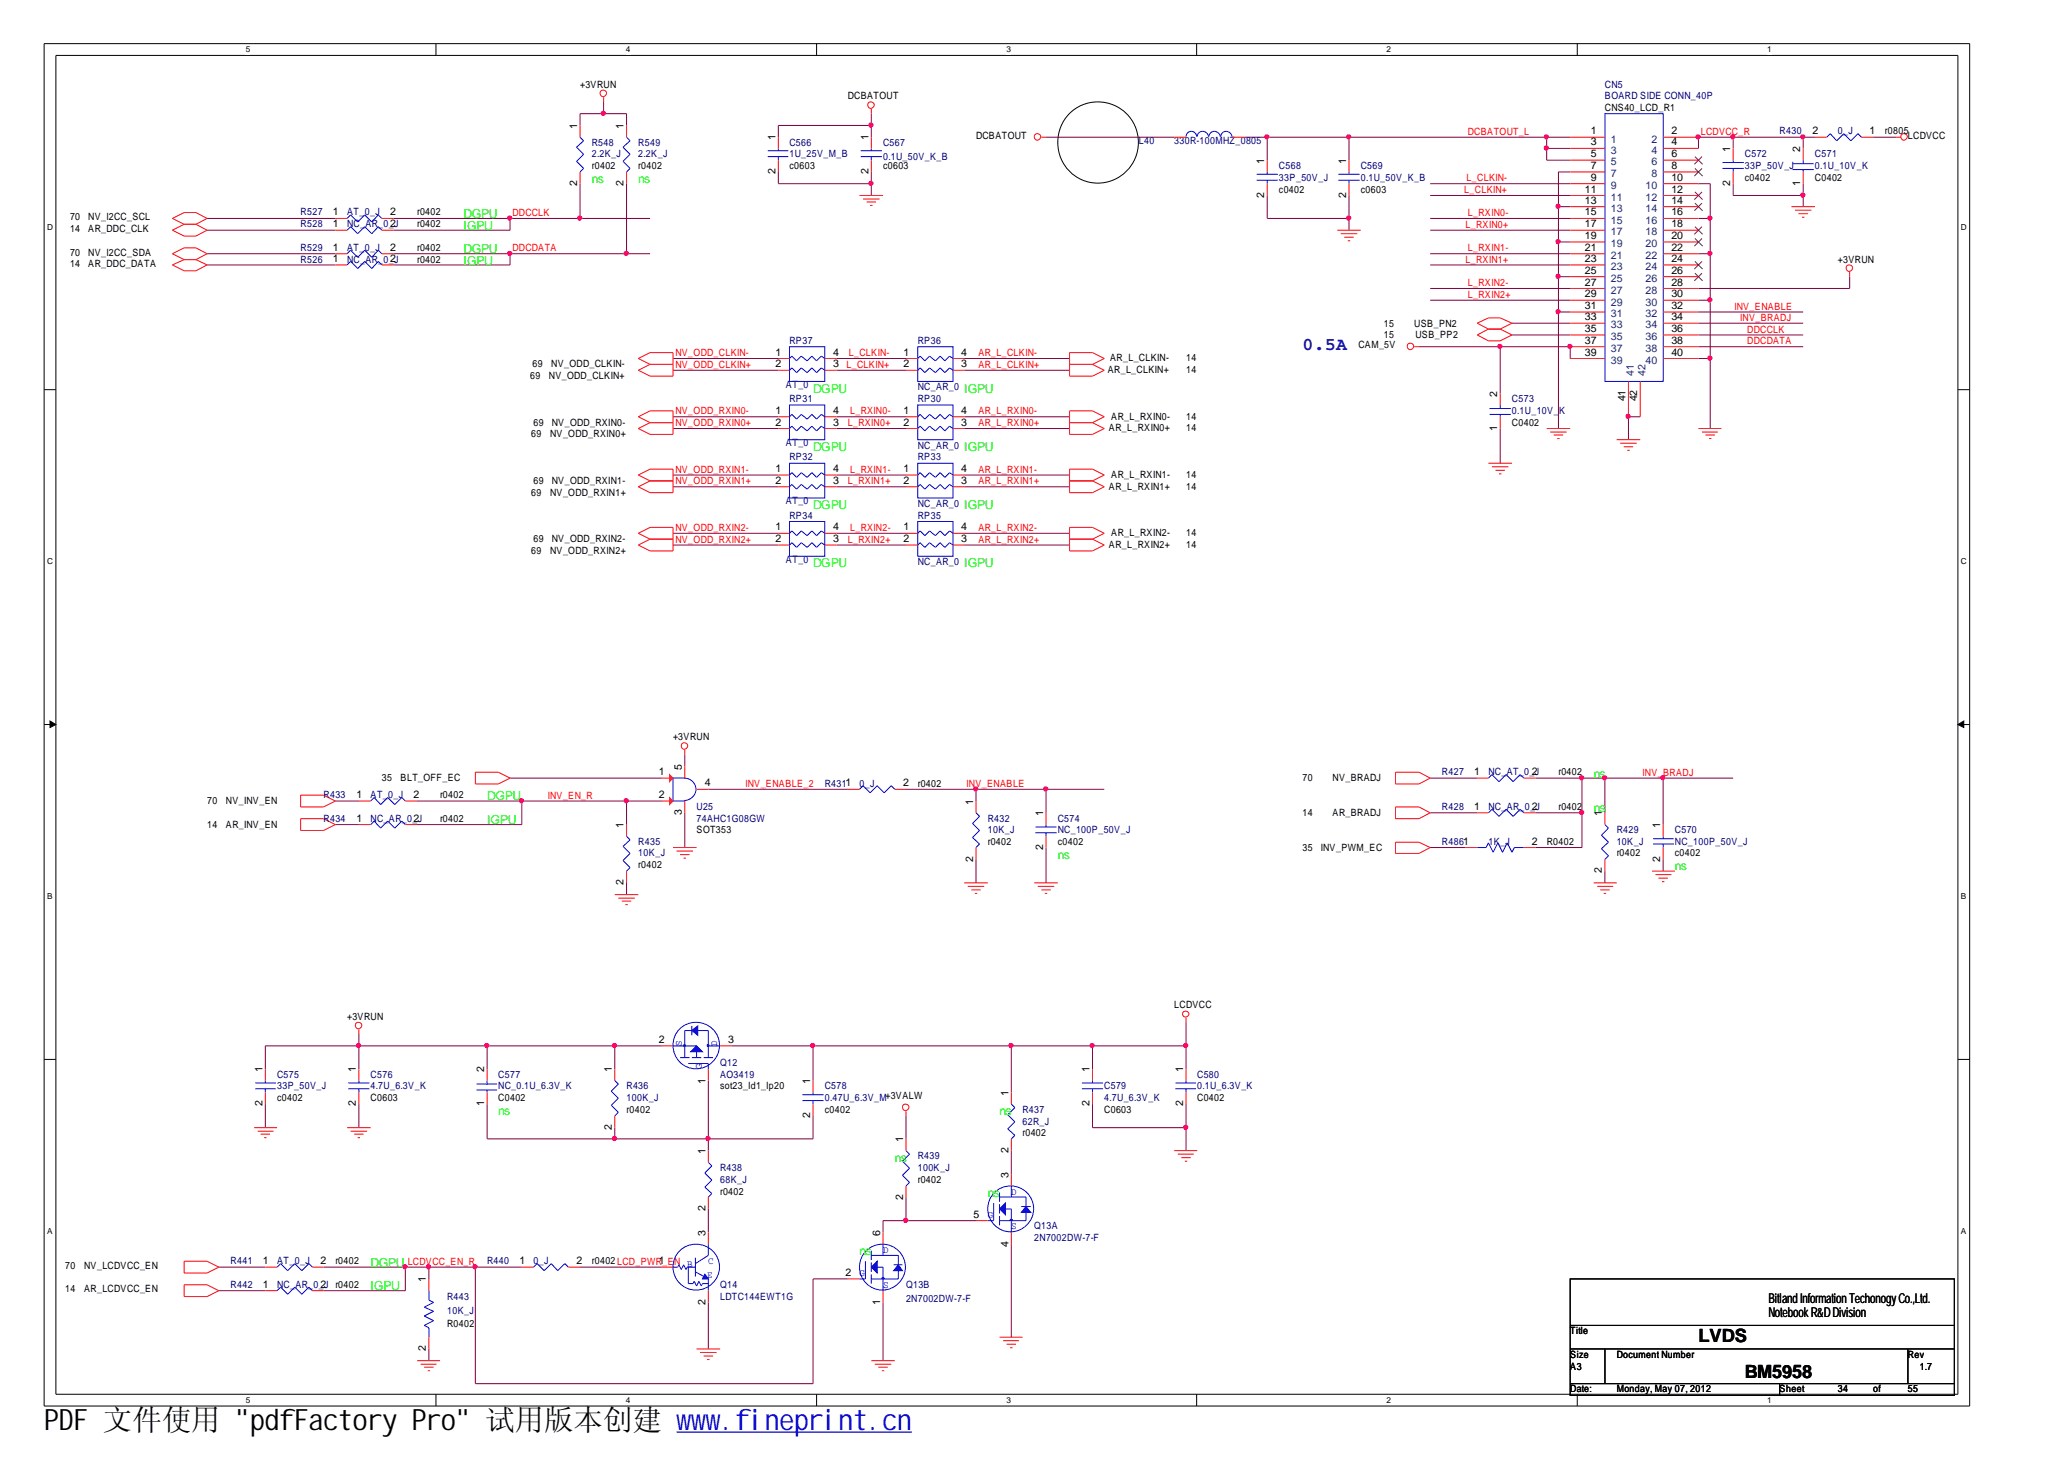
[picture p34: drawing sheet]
<svg xmlns="http://www.w3.org/2000/svg" width="297mm" height="210mm" viewBox="0 0 297 210" stroke-linecap="round" stroke-linejoin="round" font-family="sans-serif">
<defs><g id="words">
<text font-size="4.2" x="6.3" y="205.7">PDF 文件使用 &quot;pdfFactory Pro&quot; 试用版本创建 ww</text>
<text font-size="4.2" fill="#00f" x="99.5" y="205.7">w.fineprint.cn</text>
<text font-size="2.6" fill="#0000a0" x="187.5" y="50.3">0.5A</text>
<g font-size="2.6">
<text x="244.4" y="193.1">LVDS</text>
<text x="251.1" y="198.2">BM5958</text>
</g>
<g font-size="1.9">
<text x="254.5" y="187.5">BitlllandInformatiiionTechonogyCo.,Ltd.</text>
<text x="254.5" y="189.4">NotebookR&amp;DDivision</text>
<text x="254.5" y="187.5">BitandInformatonTechonogyCo.,Ltd.</text>
</g>
<g font-size="1.8" fill="#0f0">
<text x="85.2" y="26.3">ns</text>
<text x="91.9" y="26.3">ns</text>
<text x="66.7" y="31.3">DGPU</text>
<text x="66.7" y="33">IGPU</text>
<text x="66.7" y="36.4">DGPU</text>
<text x="66.7" y="38.1">IGPU</text>
<text x="117" y="56.5">DGPU</text>
<text x="138.8" y="56.5">IGPU</text>
<text x="117" y="64.9">DGPU</text>
<text x="138.8" y="64.9">IGPU</text>
<text x="117" y="73.3">DGPU</text>
<text x="138.8" y="73.3">IGPU</text>
<text x="117" y="81.6">DGPU</text>
<text x="138.8" y="81.6">IGPU</text>
<text x="229.4" y="111.9">ns</text>
<text x="70.1" y="118.5">IGPU</text>
<text x="70.1" y="115.2">DGPU</text>
<text x="229.4" y="116.9">ns</text>
<text x="152.2" y="123.5">ns</text>
<text x="241" y="125.2">ns</text>
<text x="71.7" y="160.5">ns</text>
<text x="143.8" y="160.5">ns</text>
<text x="128.8" y="167.1">ns</text>
<text x="142.2" y="172.2">ns</text>
<text x="53.3" y="185.6">IGPU</text>
<text x="53.3" y="182.2">DGPU</text>
<text x="123.7" y="180.6">ns</text>
</g>
<g font-size="1.5">
<text x="83.1" y="18.6" transform="rotate(-90 83.1 18.6)">1</text>
<text x="89.7" y="18.6" transform="rotate(-90 89.7 18.6)">1</text>
<text x="111.6" y="20.2" transform="rotate(-90 111.6 20.2)">1</text>
<text x="125" y="20.2" transform="rotate(-90 125 20.2)">1</text>
<text x="181.9" y="23.6" transform="rotate(-90 181.9 23.6)">1</text>
<text x="193.7" y="23.6" transform="rotate(-90 193.7 23.6)">1</text>
<text x="228.9" y="19.3">1</text>
<text x="228.9" y="20.9">3</text>
<text x="228.9" y="22.6">5</text>
<text x="240.5" y="19.3">2</text>
<text x="240.5" y="20.9">4</text>
<text x="240.5" y="22.6">6</text>
<text x="249" y="21.9" transform="rotate(-90 249 21.9)">1</text>
<text x="259.1" y="21.9" transform="rotate(-90 259.1 21.9)">2</text>
<text x="260.9" y="19.3">2</text>
<text x="269.1" y="19.3">1</text>
<text x="83.1" y="26.8" transform="rotate(-90 83.1 26.8)">2</text>
<text x="89.7" y="26.8" transform="rotate(-90 89.7 26.8)">2</text>
<text x="111.6" y="25.1" transform="rotate(-90 111.6 25.1)">2</text>
<text x="125" y="25.1" transform="rotate(-90 125 25.1)">2</text>
<text x="181.9" y="28.5" transform="rotate(-90 181.9 28.5)">2</text>
<text x="193.7" y="28.5" transform="rotate(-90 193.7 28.5)">2</text>
<text x="228.1" y="27.7">11</text>
<text x="228.1" y="29.3">13</text>
<text x="228.9" y="24.3">7</text>
<text x="228.9" y="26">9</text>
<text x="240.5" y="24.3">8</text>
<text x="240.5" y="26">10</text>
<text x="240.5" y="27.7">12</text>
<text x="240.5" y="29.3">14</text>
<text x="249" y="26.8" transform="rotate(-90 249 26.8)">2</text>
<text x="259.1" y="26.8" transform="rotate(-90 259.1 26.8)">1</text>
<text x="47.9" y="31">1</text>
<text x="47.9" y="32.7">1</text>
<text x="56.1" y="31">2</text>
<text x="56.1" y="32.7">2</text>
<text x="228.1" y="31">15</text>
<text x="228.1" y="32.7">17</text>
<text x="228.1" y="34.4">19</text>
<text x="240.5" y="31">16</text>
<text x="240.5" y="32.7">18</text>
<text x="240.5" y="34.4">20</text>
<text x="47.9" y="36.1">1</text>
<text x="47.9" y="37.7">1</text>
<text x="56.1" y="36.1">2</text>
<text x="56.1" y="37.7">2</text>
<text x="228.1" y="36.1">21</text>
<text x="228.1" y="37.7">23</text>
<text x="228.1" y="39.4">25</text>
<text x="228.1" y="41.1">27</text>
<text x="240.5" y="36.1">22</text>
<text x="240.5" y="37.7">24</text>
<text x="240.5" y="39.4">26</text>
<text x="240.5" y="41.1">28</text>
<text x="228.1" y="42.8">29</text>
<text x="228.1" y="44.5">31</text>
<text x="228.1" y="46.1">33</text>
<text x="228.1" y="47.8">35</text>
<text x="240.5" y="42.8">30</text>
<text x="240.5" y="44.5">32</text>
<text x="240.5" y="46.1">34</text>
<text x="240.5" y="47.8">36</text>
<text x="111.6" y="51.2">1</text>
<text x="111.6" y="52.8">2</text>
<text x="119.9" y="52.8">3</text>
<text x="119.9" y="51.2">4</text>
<text x="130" y="51.2">1</text>
<text x="130" y="52.8">2</text>
<text x="138.3" y="52.8">3</text>
<text x="138.3" y="51.2">4</text>
<text x="228.1" y="49.5">37</text>
<text x="228.1" y="51.2">39</text>
<text x="240.5" y="49.5">38</text>
<text x="240.5" y="51.2">40</text>
<text x="111.6" y="59.5">1</text>
<text x="119.9" y="59.5">4</text>
<text x="130" y="59.5">1</text>
<text x="138.3" y="59.5">4</text>
<text x="215.5" y="57.1" transform="rotate(-90 215.5 57.1)">2</text>
<text x="233.9" y="57.8" transform="rotate(-90 233.9 57.8)">41</text>
<text x="235.6" y="57.8" transform="rotate(-90 235.6 57.8)">42</text>
<text x="111.6" y="61.2">2</text>
<text x="119.9" y="61.2">3</text>
<text x="130" y="61.2">2</text>
<text x="138.3" y="61.2">3</text>
<text x="215.5" y="62" transform="rotate(-90 215.5 62)">1</text>
<text x="111.6" y="67.9">1</text>
<text x="111.6" y="69.6">2</text>
<text x="119.9" y="69.6">3</text>
<text x="119.9" y="67.9">4</text>
<text x="130" y="67.9">1</text>
<text x="130" y="69.6">2</text>
<text x="138.3" y="69.6">3</text>
<text x="138.3" y="67.9">4</text>
<text x="111.6" y="76.3">1</text>
<text x="111.6" y="78">2</text>
<text x="119.9" y="78">3</text>
<text x="119.9" y="76.3">4</text>
<text x="130" y="76.3">1</text>
<text x="130" y="78">2</text>
<text x="138.3" y="78">3</text>
<text x="138.3" y="76.3">4</text>
<text x="94.8" y="111.5">1</text>
<text x="98.1" y="110.8" transform="rotate(-90 98.1 110.8)">5</text>
<text x="101.4" y="113.1">4</text>
<text x="130" y="113.1">2</text>
<text x="212.2" y="111.5">1</text>
<text x="220.5" y="111.5">2</text>
<text x="51.3" y="118.2">1</text>
<text x="51.3" y="114.8">1</text>
<text x="59.5" y="118.2">2</text>
<text x="59.5" y="114.8">2</text>
<text x="89.7" y="119.1" transform="rotate(-90 89.7 119.1)">1</text>
<text x="94.8" y="114.8">2</text>
<text x="98.1" y="117.3" transform="rotate(-90 98.1 117.3)">3</text>
<text x="140" y="115.8" transform="rotate(-90 140 115.8)">1</text>
<text x="150.1" y="117.4" transform="rotate(-90 150.1 117.4)">1</text>
<text x="212.2" y="116.5">1</text>
<text x="220.5" y="116.5">2</text>
<text x="230.5" y="117.4" transform="rotate(-90 230.5 117.4)">1</text>
<text x="238.9" y="119.1" transform="rotate(-90 238.9 119.1)">1</text>
<text x="140" y="124" transform="rotate(-90 140 124)">2</text>
<text x="150.1" y="122.4" transform="rotate(-90 150.1 122.4)">2</text>
<text x="220.5" y="121.5">2</text>
<text x="230.5" y="125.7" transform="rotate(-90 230.5 125.7)">2</text>
<text x="238.9" y="124" transform="rotate(-90 238.9 124)">2</text>
<text x="89.7" y="127.4" transform="rotate(-90 89.7 127.4)">2</text>
<text x="37.8" y="154.3" transform="rotate(-90 37.8 154.3)">1</text>
<text x="51.2" y="154.3" transform="rotate(-90 51.2 154.3)">1</text>
<text x="69.7" y="154.3" transform="rotate(-90 69.7 154.3)">2</text>
<text x="88.1" y="154.3" transform="rotate(-90 88.1 154.3)">1</text>
<text x="94.8" y="150">2</text>
<text x="101.5" y="155.9" transform="rotate(-90 101.5 155.9)">1</text>
<text x="104.8" y="150">3</text>
<text x="116.6" y="156" transform="rotate(-90 116.6 156)">1</text>
<text x="156.8" y="154.3" transform="rotate(-90 156.8 154.3)">1</text>
<text x="170.3" y="154.3" transform="rotate(-90 170.3 154.3)">1</text>
<text x="37.8" y="159.2" transform="rotate(-90 37.8 159.2)">2</text>
<text x="51.2" y="159.2" transform="rotate(-90 51.2 159.2)">2</text>
<text x="69.7" y="159.2" transform="rotate(-90 69.7 159.2)">1</text>
<text x="116.6" y="160.9" transform="rotate(-90 116.6 160.9)">2</text>
<text x="145.1" y="157.7" transform="rotate(-90 145.1 157.7)">1</text>
<text x="156.8" y="159.2" transform="rotate(-90 156.8 159.2)">2</text>
<text x="170.3" y="159.2" transform="rotate(-90 170.3 159.2)">2</text>
<text x="88.1" y="162.6" transform="rotate(-90 88.1 162.6)">2</text>
<text x="101.5" y="166" transform="rotate(-90 101.5 166)">1</text>
<text x="130" y="164.4" transform="rotate(-90 130 164.4)">1</text>
<text x="145.1" y="165.9" transform="rotate(-90 145.1 165.9)">2</text>
<text x="130" y="172.6" transform="rotate(-90 130 172.6)">2</text>
<text x="145.1" y="169.4" transform="rotate(-90 145.1 169.4)">3</text>
<text x="101.5" y="177.8" transform="rotate(-90 101.5 177.8)">3</text>
<text x="101.5" y="174.3" transform="rotate(-90 101.5 174.3)">2</text>
<text x="126.7" y="177.8" transform="rotate(-90 126.7 177.8)">6</text>
<text x="140.1" y="175.2">5</text>
<text x="145.1" y="179.3" transform="rotate(-90 145.1 179.3)">4</text>
<text x="37.8" y="185.3">1</text>
<text x="37.8" y="181.9">1</text>
<text x="46.1" y="185.3">2</text>
<text x="46.1" y="181.9">2</text>
<text x="61.3" y="184.5" transform="rotate(-90 61.3 184.5)">1</text>
<text x="74.8" y="181.9">1</text>
<text x="83" y="181.9">2</text>
<text x="121.7" y="183.6">2</text>
<text x="101.5" y="187.7" transform="rotate(-90 101.5 187.7)">2</text>
<text x="126.7" y="187.7" transform="rotate(-90 126.7 187.7)">1</text>
<text x="61.3" y="194.4" transform="rotate(-90 61.3 194.4)">2</text>
</g>
<g font-size="1.5" fill="#004080">
<text x="231.8" y="20.5">1</text>
<text x="231.8" y="22.1">3</text>
<text x="231.8" y="23.8">5</text>
<text x="237.7" y="20.5">2</text>
<text x="237.7" y="22.1">4</text>
<text x="237.7" y="23.8">6</text>
<text x="231.8" y="25.5">7</text>
<text x="231.8" y="27.2">9</text>
<text x="231.8" y="28.9">11</text>
<text x="236.8" y="27.2">10</text>
<text x="236.8" y="28.9">12</text>
<text x="237.7" y="25.5">8</text>
<text x="231.8" y="30.5">13</text>
<text x="231.8" y="32.2">15</text>
<text x="231.8" y="33.9">17</text>
<text x="231.8" y="35.6">19</text>
<text x="236.8" y="30.5">14</text>
<text x="236.8" y="32.2">16</text>
<text x="236.8" y="33.9">18</text>
<text x="236.8" y="35.6">20</text>
<text x="231.8" y="37.3">21</text>
<text x="231.8" y="38.9">23</text>
<text x="231.8" y="40.6">25</text>
<text x="236.8" y="37.3">22</text>
<text x="236.8" y="38.9">24</text>
<text x="236.8" y="40.6">26</text>
<text x="231.8" y="42.3">27</text>
<text x="231.8" y="44">29</text>
<text x="231.8" y="45.6">31</text>
<text x="231.8" y="47.3">33</text>
<text x="236.8" y="42.3">28</text>
<text x="236.8" y="44">30</text>
<text x="236.8" y="45.6">32</text>
<text x="236.8" y="47.3">34</text>
<text x="231.8" y="49">35</text>
<text x="231.8" y="50.6">37</text>
<text x="231.8" y="52.3">39</text>
<text x="236.8" y="49">36</text>
<text x="236.8" y="50.6">38</text>
<text x="236.8" y="52.3">40</text>
<text x="235.1" y="54" transform="rotate(-90 235.1 54)">41</text>
<text x="236.8" y="54" transform="rotate(-90 236.8 54)">42</text>
</g>
<g font-size="1.4">
<text x="83.5" y="12.6">+3VRUN</text>
<text x="122" y="14.2">DCBATOUT</text>
<text x="231" y="15.9">CNS40_LCD_R1</text>
<text x="140.5" y="20">DCBATOUT</text>
<text x="271.3" y="19.3">r0805</text>
<text x="274.6" y="20">LCDVCC</text>
<text x="85.2" y="24.3">r0402</text>
<text x="91.9" y="24.3">r0402</text>
<text x="113.6" y="24.3">c0603</text>
<text x="127.1" y="24.3">c0603</text>
<text x="184.1" y="27.7">c0402</text>
<text x="195.8" y="27.7">c0603</text>
<text x="251.1" y="26">c0402</text>
<text x="261.2" y="26">C0402</text>
<text x="10.1" y="31.7">70</text>
<text x="10.1" y="33.4">14</text>
<text x="12.7" y="31.7">NV_I2CC_SCL</text>
<text x="12.7" y="33.4">AR_DDC_CLK</text>
<text x="60" y="31">r0402</text>
<text x="60" y="32.7">r0402</text>
<text x="10.1" y="36.8">70</text>
<text x="10.1" y="38.5">14</text>
<text x="12.7" y="36.8">NV_I2CC_SDA</text>
<text x="12.7" y="38.5">AR_DDC_DATA</text>
<text x="60" y="36.1">r0402</text>
<text x="60" y="37.8">r0402</text>
<text x="264.5" y="37.8">+3VRUN</text>
<text x="199.1" y="47">15</text>
<text x="203.5" y="47">USB_PN2</text>
<text x="76.6" y="52.8">69</text>
<text x="79.3" y="52.8">NV_ODD_CLKIN-</text>
<text x="159.4" y="53.7">AR_L_CLKIN+</text>
<text x="159.8" y="52">AR_L_CLKIN-</text>
<text x="170.7" y="53.7">14</text>
<text x="170.7" y="52">14</text>
<text x="195.5" y="50.1">CAM_5V</text>
<text x="199.1" y="48.6">15</text>
<text x="203.7" y="48.6">USB_PP2</text>
<text x="76.3" y="54.5">69</text>
<text x="79" y="54.5">NV_ODD_CLKIN+</text>
<text x="76.5" y="62.9">69</text>
<text x="76.8" y="61.2">69</text>
<text x="79.2" y="62.9">NV_ODD_RXIN0+</text>
<text x="79.4" y="61.2">NV_ODD_RXIN0-</text>
<text x="159.6" y="62.1">AR_L_RXIN0+</text>
<text x="159.9" y="60.4">AR_L_RXIN0-</text>
<text x="170.7" y="60.4">14</text>
<text x="170.7" y="62.1">14</text>
<text x="217.6" y="61.2">C0402</text>
<text x="76.5" y="71.3">69</text>
<text x="76.8" y="69.6">69</text>
<text x="79.2" y="71.3">NV_ODD_RXIN1+</text>
<text x="79.4" y="69.6">NV_ODD_RXIN1-</text>
<text x="159.6" y="70.5">AR_L_RXIN1+</text>
<text x="159.9" y="68.8">AR_L_RXIN1-</text>
<text x="170.7" y="68.8">14</text>
<text x="170.7" y="70.5">14</text>
<text x="76.8" y="78">69</text>
<text x="79.4" y="78">NV_ODD_RXIN2-</text>
<text x="159.9" y="77.1">AR_L_RXIN2-</text>
<text x="170.7" y="77.1">14</text>
<text x="76.5" y="79.7">69</text>
<text x="79.2" y="79.7">NV_ODD_RXIN2+</text>
<text x="159.6" y="78.8">AR_L_RXIN2+</text>
<text x="170.7" y="78.8">14</text>
<text x="96.9" y="106.4">+3VRUN</text>
<text x="54.9" y="112.4">35</text>
<text x="57.7" y="112.4">BLT_OFF_EC</text>
<text x="132.1" y="113.2">r0402</text>
<text x="187.5" y="112.4">70</text>
<text x="191.8" y="112.4">NV_BRADJ</text>
<text x="224.3" y="111.5">r0402</text>
<text x="29.8" y="115.7">70</text>
<text x="29.8" y="119.1">14</text>
<text x="32.5" y="115.7">NV_INV_EN</text>
<text x="32.5" y="119.1">AR_INV_EN</text>
<text x="63.3" y="118.2">r0402</text>
<text x="63.3" y="114.8">r0402</text>
<text x="100.2" y="119.9">SOT353</text>
<text x="187.5" y="117.4">14</text>
<text x="191.8" y="117.4">AR_BRADJ</text>
<text x="224.3" y="116.5">r0402</text>
<text x="91.9" y="124.9">r0402</text>
<text x="142.2" y="121.6">r0402</text>
<text x="152.2" y="121.6">c0402</text>
<text x="187.5" y="122.4">35</text>
<text x="190.1" y="122.4">INV_PWM_EC</text>
<text x="222.6" y="121.6">R0402</text>
<text x="232.7" y="123.2">r0402</text>
<text x="241" y="123.2">c0402</text>
<text x="50" y="146.7">+3VRUN</text>
<text x="169" y="145">LCDVCC</text>
<text x="39.9" y="158.4">c0402</text>
<text x="53.3" y="158.4">C0603</text>
<text x="71.7" y="158.4">C0402</text>
<text x="90.2" y="160.1">r0402</text>
<text x="103.6" y="156.7">sot23_ld1_lp20</text>
<text x="118.7" y="160.1">c0402</text>
<text x="158.9" y="160.1">C0603</text>
<text x="172.3" y="158.4">C0402</text>
<text x="147.2" y="163.5">r0402</text>
<text x="103.6" y="171.9">r0402</text>
<text x="132.1" y="170.2">r0402</text>
<text x="9.4" y="182.6">70</text>
<text x="9.4" y="185.9">14</text>
<text x="12.1" y="182.6">NV_LCDVCC_EN</text>
<text x="12.1" y="185.9">AR_LCDVCC_EN</text>
<text x="48.3" y="181.9">r0402</text>
<text x="85.2" y="181.9">r0402LCD_PWR1_EN B</text>
<text x="64.3" y="190.9">R0402</text>
<text x="226" y="192">Title</text>
<text x="226" y="195.3">Size</text>
<text x="226" y="197">A3</text>
<text x="232.7" y="195.3">Document Number</text>
<text x="274.6" y="195.3">Rev</text>
<text x="276.3" y="197">1.7</text>
<text x="226" y="200.3">Date:</text>
<text x="232.7" y="200.3">Monday, May 07, 2012</text>
<text x="256.1" y="200.3">Sheet</text>
<text x="264.5" y="200.3">34</text>
<text x="269.6" y="200.3">of</text>
<text x="274.6" y="200.3">55</text>
</g>
<g font-size="1.4" fill="#000080">
<text x="231" y="12.6">CN5</text>
<text x="231" y="14.2">BOARD SIDE CONN_40P</text>
<text x="85.2" y="21">R548</text>
<text x="85.2" y="22.6">2.2K_J</text>
<text x="91.9" y="21">R549</text>
<text x="91.9" y="22.6">2.2K_J</text>
<text x="113.6" y="21">C566</text>
<text x="113.6" y="22.6">1U_25V_M_B</text>
<text x="127.1" y="21">C567</text>
<text x="127.1" y="23">0.1U_50V_K_B</text>
<text x="163.9" y="20.7">L40</text>
<text x="169" y="20.7">330R-100MHZ_0805</text>
<text x="251.1" y="22.6">C572</text>
<text x="256.1" y="19.3">R430</text>
<text x="261.2" y="22.6">C571</text>
<text x="264.5" y="19.3">0_J</text>
<text x="184.1" y="24.3">C568</text>
<text x="184.1" y="26">33P_50V_J</text>
<text x="195.8" y="24.3">C569</text>
<text x="195.8" y="26">0.1U_50V_K_B</text>
<text x="251.1" y="24.3">33P_50V_J</text>
<text x="261.2" y="24.3">0.1U_10V_K</text>
<text x="43.3" y="31">R527</text>
<text x="43.3" y="32.7">R528</text>
<text x="50" y="31">AT_0_J</text>
<text x="50" y="32.7">NC_AR_0_J</text>
<text x="43.3" y="36.1">R529</text>
<text x="43.3" y="37.8">R526</text>
<text x="50" y="36.1">AT_0_J</text>
<text x="50" y="37.8">NC_AR_0_J</text>
<text x="113.6" y="49.5">RP37</text>
<text x="132.1" y="49.5">RP36</text>
<text x="113.1" y="55.8">AT_0</text>
<text x="113.6" y="57.8">RP31</text>
<text x="132.1" y="56.1">NC_AR_0</text>
<text x="132.1" y="57.8">RP30</text>
<text x="217.6" y="57.8">C573</text>
<text x="217.6" y="59.5">0.1U_10V_K</text>
<text x="113.1" y="64.2">AT_0</text>
<text x="132.1" y="64.5">NC_AR_0</text>
<text x="113.6" y="66.2">RP32</text>
<text x="132.1" y="66.2">RP33</text>
<text x="113.1" y="72.6">AT_0</text>
<text x="113.6" y="74.6">RP34</text>
<text x="132.1" y="72.9">NC_AR_0</text>
<text x="132.1" y="74.6">RP35</text>
<text x="113.1" y="81">AT_0</text>
<text x="132.1" y="81.3">NC_AR_0</text>
<text x="118.7" y="113.2">R4311</text>
<text x="123.7" y="113.2">0_J</text>
<text x="207.5" y="111.5">R427</text>
<text x="214.2" y="111.5">NC_AT_0_J</text>
<text x="46.6" y="118.2">R434</text>
<text x="46.6" y="114.8">R433</text>
<text x="53.3" y="118.2">NC_AR_0_J</text>
<text x="53.3" y="114.8">AT_0_J</text>
<text x="100.2" y="116.5">U25</text>
<text x="100.2" y="118.2">74AHC1G08GW</text>
<text x="142.2" y="118.2">R432</text>
<text x="142.2" y="119.9">10K_J</text>
<text x="152.2" y="118.2">C574</text>
<text x="152.2" y="119.9">NC_100P_50V_J</text>
<text x="207.5" y="116.5">R428</text>
<text x="214.2" y="116.5">NC_AR_0_J</text>
<text x="232.7" y="119.9">R429</text>
<text x="241" y="119.9">C570</text>
<text x="91.9" y="121.6">R435</text>
<text x="91.9" y="123.2">10K_J</text>
<text x="207.5" y="121.6">R4861</text>
<text x="214.2" y="121.6">1K_J</text>
<text x="232.7" y="121.6">10K_J</text>
<text x="241" y="121.6">NC_100P_50V_J</text>
<text x="39.9" y="155.1">C575</text>
<text x="53.3" y="155.1">C576</text>
<text x="71.7" y="155.1">C577</text>
<text x="103.6" y="153.4">Q12</text>
<text x="103.6" y="155.1">AO3419</text>
<text x="172.3" y="155.1">C580</text>
<text x="39.9" y="156.7">33P_50V_J</text>
<text x="53.3" y="156.7">4.7U_6.3V_K</text>
<text x="71.7" y="156.7">NC_0.1U_6.3V_K</text>
<text x="90.2" y="156.7">R436</text>
<text x="90.2" y="158.4">100K_J</text>
<text x="118.7" y="156.7">C578</text>
<text x="118.7" y="158.4">0.47U_6.3V_M+3VALW</text>
<text x="147.2" y="160.1">R437</text>
<text x="147.2" y="161.8">62R_J</text>
<text x="158.9" y="156.7">C579</text>
<text x="158.9" y="158.4">4.7U_6.3V_K</text>
<text x="172.3" y="156.7">0.1U_6.3V_K</text>
<text x="132.1" y="166.8">R439</text>
<text x="103.6" y="168.5">R438</text>
<text x="103.6" y="170.2">68K_J</text>
<text x="132.1" y="168.5">100K_J</text>
<text x="148.8" y="176.9">Q13A</text>
<text x="148.8" y="178.6">2N7002DW-7-F</text>
<text x="33.2" y="185.3">R442</text>
<text x="33.2" y="181.9">R441</text>
<text x="39.9" y="185.3">NC_AR_0_J r0402</text>
<text x="39.9" y="181.9">AT_0_J</text>
<text x="70.1" y="181.9">R440</text>
<text x="76.8" y="181.9">0_J</text>
<text x="103.6" y="185.3">Q14</text>
<text x="130.4" y="185.3">Q13B</text>
<text x="64.3" y="187">R443</text>
<text x="64.3" y="189">10K_J</text>
<text x="103.6" y="187">LDTC144EWT1G</text>
<text x="130.4" y="187.3">2N7002DW-7-F</text>
</g>
<g font-size="1.4" fill="#f00">
<text x="211.2" y="19.4">DCBATOUT_L</text>
<text x="244.8" y="19.4">LCDVCC_R</text>
<text x="210.7" y="27.8">L_CLKIN+</text>
<text x="211.1" y="26.1">L_CLKIN-</text>
<text x="73.7" y="31.1">DDCCLK</text>
<text x="210.9" y="32.8">L_RXIN0+</text>
<text x="211.2" y="31.1">L_RXIN0-</text>
<text x="73.7" y="36.2">DDCDATA</text>
<text x="210.9" y="37.8">L_RXIN1+</text>
<text x="211.2" y="36.2">L_RXIN1-</text>
<text x="211.2" y="41.2">L_RXIN2-</text>
<text x="211.2" y="42.9">L_RXIN2+</text>
<text x="249.6" y="44.5">INV_ENABLE</text>
<text x="250.4" y="46.2">INV_BRADJ</text>
<text x="251.5" y="47.9">DDCCLK</text>
<text x="97.2" y="52.9">NV_ODD_CLKIN+</text>
<text x="97.2" y="51.2">NV_ODD_CLKIN-</text>
<text x="121.8" y="52.9">L_CLKIN+</text>
<text x="122.2" y="51.2">L_CLKIN-</text>
<text x="140.8" y="52.9">AR_L_CLKIN+</text>
<text x="140.8" y="51.2">AR_L_CLKIN-</text>
<text x="251.5" y="49.5">DDCDATA</text>
<text x="97.2" y="59.6">NV_ODD_RXIN0-</text>
<text x="122.3" y="59.6">L_RXIN0-</text>
<text x="140.8" y="59.6">AR_L_RXIN0-</text>
<text x="97.2" y="61.3">NV_ODD_RXIN0+</text>
<text x="122" y="61.3">L_RXIN0+</text>
<text x="140.8" y="61.3">AR_L_RXIN0+</text>
<text x="97.2" y="68">NV_ODD_RXIN1-</text>
<text x="97.2" y="69.7">NV_ODD_RXIN1+</text>
<text x="122" y="69.7">L_RXIN1+</text>
<text x="122.3" y="68">L_RXIN1-</text>
<text x="140.8" y="69.7">AR_L_RXIN1+</text>
<text x="140.8" y="68">AR_L_RXIN1-</text>
<text x="97.2" y="76.4">NV_ODD_RXIN2-</text>
<text x="122.3" y="76.4">L_RXIN2-</text>
<text x="140.8" y="76.4">AR_L_RXIN2-</text>
<text x="97.2" y="78.1">NV_ODD_RXIN2+</text>
<text x="122" y="78.1">L_RXIN2+</text>
<text x="140.8" y="78.1">AR_L_RXIN2+</text>
<text x="107.3" y="113.2">INV_ENABLE_2</text>
<text x="139.1" y="113.2">INV_ENABLE</text>
<text x="236.4" y="111.6">INV_BRADJ</text>
<text x="78.8" y="114.9">INV_EN_R</text>
<text x="58.7" y="182">LCDVCC_EN_R</text>
</g>
<g font-size="1.4" fill="#00f">
<text x="98.1" y="150.5" transform="rotate(-90 98.1 150.5)">S</text>
<text x="101" y="153.9" transform="rotate(-90 101 153.9)">G</text>
<text x="103.2" y="150.5" transform="rotate(-90 103.2 150.5)">D</text>
<text x="145.5" y="171.9">D</text>
<text x="142.2" y="175.2">G</text>
<text x="145.5" y="176.9">S</text>
<text x="101.8" y="183.9">E</text>
<text x="101.9" y="181.9">C</text>
<text x="123.7" y="183.6">G</text>
<text x="127.1" y="185.3">S</text>
<text x="127.1" y="180.3">D</text>
</g>
<g font-size="1.2">
<text x="35.4" y="7.5">5</text>
<text x="90.1" y="7.5">4</text>
<text x="144.9" y="7.5">3</text>
<text x="199.6" y="7.5">2</text>
<text x="254.3" y="7.5">1</text>
<text x="6.8" y="33.1">D</text>
<text x="282.2" y="33.1">D</text>
<text x="6.8" y="81.2">C</text>
<text x="282.2" y="81.2">C</text>
<text x="6.8" y="129.4">B</text>
<text x="282.2" y="129.4">B</text>
<text x="6.8" y="177.6">A</text>
<text x="282.2" y="177.6">A</text>
<text x="35.4" y="201.9">5</text>
<text x="90.1" y="201.9">4</text>
<text x="144.9" y="201.9">3</text>
<text x="199.6" y="201.9">2</text>
<text x="254.3" y="201.9">1</text>
</g>
</g></defs>
<path d="M6.3 6.3h277.2v196h-277.2zM8 8h273.8v192.6h-273.8z" fill="none" stroke="#000" stroke-width=".14"/>
<g fill="#fff">
<path d="M35.4 6.4h.6v1.4h-.6z"/>
<path d="M35.4 200.8h.6v1.3h-.6z"/>
</g>
<path d="M62.7 6.3v1.7M62.7 200.6v1.7" fill="none" stroke="#000" stroke-width=".14"/>
<g fill="#fff">
<path d="M90.1 6.4h.6v1.4h-.6z"/>
<path d="M90.1 200.8h.6v1.3h-.6z"/>
</g>
<path d="M117.5 6.3v1.7M117.5 200.6v1.7" fill="none" stroke="#000" stroke-width=".14"/>
<g fill="#fff">
<path d="M144.9 6.4h.6v1.4h-.6z"/>
<path d="M144.9 200.8h.6v1.3h-.6z"/>
</g>
<path d="M172.2 6.3v1.7M172.2 200.6v1.7" fill="none" stroke="#000" stroke-width=".14"/>
<g fill="#fff">
<path d="M199.6 6.4h.6v1.4h-.6z"/>
<path d="M199.6 200.8h.6v1.3h-.6z"/>
</g>
<path d="M227 6.3v1.7M227 200.6v1.7" fill="none" stroke="#000" stroke-width=".14"/>
<g fill="#fff">
<path d="M254.3 6.4h.6v1.4h-.6z"/>
<path d="M254.3 200.8h.6v1.3h-.6z"/>
<path d="M6.8 32h.7v1.4h-.7z"/>
<path d="M282.2 32h.8v1.4h-.8z"/>
<path d="M6.8 80.1h.7v1.4h-.7z"/>
<path d="M282.2 80.1h.8v1.4h-.8z"/>
</g>
<path d="M6.3 56.1h1.7M281.8 56.1h1.7" fill="none" stroke="#000" stroke-width=".14"/>
<g fill="#fff">
<path d="M6.8 128.3h.7v1.3h-.7z"/>
<path d="M282.2 128.3h.8v1.3h-.8z"/>
</g>
<path d="M6.3 104.2h1.7M281.8 104.2h1.7" fill="none" stroke="#000" stroke-width=".14"/>
<g fill="#000" stroke="#000" stroke-width=".14">
<path d="M7.2 103.7l.8 .5-.8 .5z" fill-rule="evenodd"/>
<path d="M281.8 104.2l.8-.5v1z" fill-rule="evenodd"/>
</g>
<g fill="#fff">
<path d="M6.8 176.5h.7v1.3h-.7z"/>
<path d="M282.2 176.5h.8v1.3h-.8z"/>
</g>
<path d="M153.9 16.3a5.8 5.8 0 0 1 8.6 .5 5.8 5.8 0 0 1-1.3 8.5 5.8 5.8 0 0 1-8.3-2.1 6 6 0 0 1 1-6.9zM6.3 152.4h1.7M281.8 152.4h1.7M226 184h55.3v16.8h-55.3zM226 190.7h55.3M226 194.1h55.3M226 199.1h55.3M231 194.1v5M256.1 199.1v1.7M274.6 194.1v5" fill="none" stroke="#000" stroke-width=".14"/>
<g fill="none" stroke="#800040" stroke-width=".14">
<path d="M83.5 18v-1.6h6.7v1.6M86.9 14.7v1.7M125.4 16.4v3.3M125.4 18h-13.4v1.7M150.5 19.7h18.5M179.1 19.7h46.9M182.4 19.7v3.3M194.1 19.7v3.3M222.6 19.7v3.3h3.4M249.4 19.7v1.7M259.5 19.7v1.7M261.2 19.7h-16.8v1.7"/>
<path d="M269.6 19.7h3.3M29.8 31.4h18.5M29.8 36.5h18.5M29.8 33.1h18.5M29.8 38.1h18.5M56.6 31.4h37M56.6 36.5h37M73.4 31.4v1.7h-16.8M73.4 36.5v1.6h-16.8M83.5 26.4v5M90.2 26.4v10.1M112 24.7v1.7h13.4"/>
<path d="M125.4 24.7v3.4M182.4 28.1v3.3h11.7M194.1 28.1v5M205.8 26.4h20.2M205.8 31.4h20.2M205.8 36.5h20.2M205.8 33.1h20.2M205.8 38.1h20.2M205.8 28.1h20.2M222.6 21.4h3.4M224.3 29.7h1.7M224.3 34.8h1.7"/>
<path d="M224.3 39.8h1.7M226 24.7h-1.7v37M244.4 26.4h1.7v35.3M244.4 31.4h1.7M244.4 36.5h1.7M249.4 26.4v1.7h10.1M259.5 26.4v3.3M266.2 39.8v1.7h-21.8M96.9 53.3h15.1M96.9 51.6h15.1M96.9 60h15.1M120.4 53.3h10"/>
<path d="M120.4 51.6h10M120.4 60h10M138.8 53.3h15.1M138.8 51.6h15.1M138.8 60h15.1M204.2 49.9h21.8v1.7M205.8 43.2h20.2M205.8 41.5h20.2M215.9 49.9v6.7M217.6 48.2h8.4M217.6 46.5h8.4M224.3 44.9h1.7"/>
<path d="M236.1 60h-1.7v3.3M244.4 51.6h1.7M244.4 43.2h1.7M244.4 48.2h15.1M244.4 46.5h15.1M244.4 49.9h15.1M244.4 44.9h15.1M96.9 61.7h15.1M96.9 68.3h15.1M96.9 70h15.1M96.9 76.7h15.1M96.9 78.4h15.1"/>
<path d="M120.4 61.7h10M120.4 68.3h10M120.4 70h10M120.4 76.7h10M120.4 78.4h10M138.8 61.7h15.1M138.8 68.3h15.1M138.8 70h15.1M138.8 76.7h15.1M138.8 78.4h15.1M215.9 61.7v4.9M48.3 115.2h3.3"/>
<path d="M48.3 118.6h3.3M60 115.2h35.2M73.4 111.9h21.8M75.1 115.2v3.4h-15.1M90.2 115.2v3.4M98.6 108.6v1.7M98.6 116.9v5M101.9 113.6h20.1M130.4 113.6h28.5M140.5 113.6v1.6M150.5 113.6v3.3M205.8 111.9h6.8"/>
<path d="M205.8 116.9h6.8M221 111.9h28.4M221 116.9h6.7M227.7 111.9v10h-6.7M231 111.9v5M239.4 111.9v6.7M90.2 127v1.7M140.5 123.6v3.4M150.5 121.9v5.1M205.8 121.9h5.1M231 125.3v1.7M239.4 123.6v1.7"/>
<path d="M38.2 158.8v3.4M51.6 148.8v5.1M51.6 158.8v3.4M70.1 158.8v5h46.9v-3.3M70.1 150.5v3.4M88.5 150.5v3.4M95.2 150.5h-57v3.4M101.9 155.5v10M105.2 150.5h65.5M117 150.5v5M145.5 150.5v6.7M157.2 150.5v3.4"/>
<path d="M157.2 158.8v3.4h13.5M170.7 147.1v6.8M170.7 158.8v6.7M88.5 162.2v1.6M101.9 173.9v3.4M130.4 160.5v3.3M130.4 172.2v3.4M140.5 175.6h-13.4v1.7M145.5 165.5v3.4M145.5 179v13.4M31.5 182.3h6.7M31.5 185.7h6.7"/>
<path d="M46.6 182.3h28.5M58.3 182.3v3.4h-11.7M61.7 182.3v1.7M61.7 194.1v1.7M68.4 182.3v16.8h48.6v-15.1h5M83.5 182.3h11.7M101.9 187.4v6.7M127.1 187.4v8.4"/>
</g>
<g fill="#f0f" stroke="#f0f" stroke-width=".14">
<circle cx="170.6" cy="162.2" r=".31"/>
<circle cx="170.6" cy="150.4" r=".31"/>
<circle cx="157.2" cy="150.4" r=".31"/>
<circle cx="88.4" cy="150.4" r=".31"/>
<circle cx="230.9" cy="111.9" r=".31"/>
<circle cx="125.3" cy="18" r=".31"/>
<circle cx="125.3" cy="26.4" r=".31"/>
<circle cx="239.3" cy="111.9" r=".31"/>
<circle cx="150.5" cy="113.5" r=".31"/>
<circle cx="140.4" cy="113.5" r=".31"/>
<circle cx="90.1" cy="115.2" r=".31"/>
<circle cx="227.6" cy="111.9" r=".31"/>
<circle cx="83.4" cy="31.4" r=".31"/>
<circle cx="68.4" cy="182.2" r=".31"/>
<circle cx="101.9" cy="163.8" r=".31"/>
<circle cx="88.4" cy="163.8" r=".31"/>
<circle cx="70.1" cy="150.4" r=".31"/>
<circle cx="117" cy="150.4" r=".31"/>
<circle cx="145.5" cy="150.4" r=".31"/>
<circle cx="130.3" cy="175.6" r=".31"/>
<circle cx="61.7" cy="182.2" r=".31"/>
<circle cx="227.6" cy="116.9" r=".31"/>
<circle cx="75" cy="115.2" r=".31"/>
<circle cx="234.3" cy="59.9" r=".31"/>
<circle cx="222.5" cy="19.7" r=".31"/>
<circle cx="194.1" cy="31.4" r=".31"/>
<circle cx="194.1" cy="19.7" r=".31"/>
<circle cx="182.3" cy="19.7" r=".31"/>
<circle cx="259.4" cy="28.1" r=".31"/>
<circle cx="259.4" cy="19.7" r=".31"/>
<circle cx="249.4" cy="19.7" r=".31"/>
<circle cx="244.4" cy="19.7" r=".31"/>
<circle cx="224.2" cy="44.8" r=".31"/>
<circle cx="224.2" cy="29.7" r=".31"/>
<circle cx="224.2" cy="34.8" r=".31"/>
<circle cx="224.2" cy="39.8" r=".31"/>
<circle cx="222.5" cy="21.3" r=".31"/>
<circle cx="246.1" cy="31.4" r=".31"/>
<circle cx="246.1" cy="51.5" r=".31"/>
<circle cx="225.9" cy="49.8" r=".31"/>
<circle cx="215.8" cy="49.8" r=".31"/>
<circle cx="246.1" cy="43.1" r=".31"/>
<circle cx="246.1" cy="36.5" r=".31"/>
<circle cx="86.8" cy="16.3" r=".31"/>
<circle cx="90.1" cy="36.5" r=".31"/>
<circle cx="73.4" cy="31.4" r=".31"/>
<circle cx="73.4" cy="36.5" r=".31"/>
<circle cx="58.3" cy="182.2" r=".31"/>
<circle cx="51.6" cy="150.4" r=".31"/>
</g>
<g fill="none" stroke="#f00" stroke-width=".14">
<path d="M83.5 18v1.7M86.9 14v.7M90.2 18v1.7M112 19.7v1.7M125.4 15.7v.7M125.4 19.7v1.7M149.9 19.7h.6M169 19.7h1.7M177.4 19.7h1.7M226 19.7h5M239.4 19.7h5M261.2 19.7h1.7"/>
<path d="M267.9 19.7h1.7M272.9 19.7h.7M26.5 37.4l-1.7-.9 1.7-.8h1.7l1.6 .8-1.6 .9M26.5 37.4h1.7M26.5 32.3l-1.7-.9 1.7-.8h1.7l1.6 .8-1.6 .9M26.5 32.3h1.7M26.5 37.4l-1.7 .7 1.7 .9h1.7l1.6-.9-1.6-.7M26.5 32.3l-1.7 .8 1.7 .9h1.7l1.6-.9-1.6-.8M48.3 33.1h1.7M48.3 31.4h1.7M48.3 36.5h1.7M48.3 38.1h1.7"/>
<path d="M54.9 33.1h1.7M54.9 31.4h1.7M54.9 36.5h1.7M54.9 38.1h1.7M83.5 24.7v1.7M90.2 24.7v1.7M112 23v1.7M123.7 28.1h3.4M124.2 28.6h2.4M124.7 29.1h1.4M125.2 29.6h.4M125.4 23v1.7"/>
<path d="M182.4 23v1.7M182.4 26.4v1.7M192.4 33.1h3.4M193 33.6h2.3M193.5 34.1h1.3M194 34.6h.3M194.1 23v1.7M194.1 26.4v1.7M226 28.1h5M226 33.1h5M226 29.7h5M226 21.4h5"/>
<path d="M226 23h5M226 24.7h5M226 26.4h5M226 31.4h5M226 34.8h5M226 36.5h5M226 38.1h5M226 39.8h5M239.4 28.1h5M239.4 33.1h5M239.4 29.7h5M239.4 21.4h5"/>
<path d="M239.4 23h5M239.4 24.7h5M239.4 26.4h5M239.4 31.4h5M239.4 34.8h5M239.4 36.5h5M239.4 38.1h5M239.4 39.8h5M249.4 21.4v1.6M249.4 24.7v1.7M257.8 29.7h3.4M258.3 30.2h2.4"/>
<path d="M258.8 30.7h1.4M259.3 31.3h.4M259.5 21.4v1.6M259.5 24.7v1.7M266.2 39.1v.7M91.9 51.6l1.7-.9h3.3v3.4h-3.3l-1.7-.8 1.7-.9zM91.9 60l1.7-.9h3.3v3.4h-3.3l-1.7-.8 1.7-.9zM93.6 52.4h3.3M112 51.6h1.6M112 60h1.6M112 53.3h1.6M118.7 51.6h1.7"/>
<path d="M118.7 60h1.7M118.7 53.3h1.7M130.4 51.6h1.7M130.4 60h1.7M130.4 53.3h1.7M137.2 51.6h1.6M137.2 60h1.6M137.2 53.3h1.6M153.9 52.4h3.3M153.9 50.7h3.3l1.7 .9-1.7 .8 1.7 .9-1.7 .8h-3.3zM153.9 59.1h3.3l1.7 .9-1.7 .8 1.7 .9-1.7 .8h-3.3zM203.5 49.9h.7"/>
<path d="M214.2 47.3l-1.6-.8 1.6-.8h1.7l1.7 .8-1.7 .8M214.2 47.3h1.7M214.2 47.3l-1.6 .9 1.6 .8h1.7l1.7-.8-1.7-.9M215.9 56.6v1.7M215.9 60v1.7M226 49.9h5M226 41.5h5M226 43.2h5M226 44.9h5M226 46.5h5M226 48.2h5M226 51.6h5"/>
<path d="M234.4 54.9v5.1M236.1 54.9v5.1M239.4 49.9h5M239.4 41.5h5M239.4 43.2h5M239.4 44.9h5M239.4 46.5h5M239.4 48.2h5M239.4 51.6h5M91.9 68.3l1.7-.8h3.3v3.4h-3.3l-1.7-.9 1.7-.8zM91.9 76.7l1.7-.8h3.3v3.4h-3.3l-1.7-.9 1.7-.8zM93.6 69.2h3.3"/>
<path d="M93.6 60.8h3.3M93.6 77.6h3.3M112 61.7h1.6M112 68.3h1.6M112 70h1.6M112 76.7h1.6M112 78.4h1.6M118.7 61.7h1.7M118.7 68.3h1.7M118.7 70h1.7M118.7 76.7h1.7M118.7 78.4h1.7"/>
<path d="M130.4 61.7h1.7M130.4 68.3h1.7M130.4 70h1.7M130.4 76.7h1.7M130.4 78.4h1.7M137.2 61.7h1.6M137.2 68.3h1.6M137.2 70h1.6M137.2 76.7h1.6M137.2 78.4h1.6M153.9 67.5h3.3l1.7 .8-1.7 .9 1.7 .8-1.7 .9h-3.3zM153.9 75.9h3.3l1.7 .8-1.7 .9 1.7 .8-1.7 .9h-3.3z"/>
<path d="M153.9 69.2h3.3M153.9 60.8h3.3M153.9 77.6h3.3M214.2 66.6h3.4M214.7 67.2h2.4M215.2 67.7h1.4M215.7 68.2h.4M222.6 61.7h3.4M223.1 62.2h2.4M223.6 62.6h1.4M224.1 63.1h.4M232.7 63.3h3.4"/>
<path d="M233.2 63.8h2.3M233.7 64.3h1.3M234.2 64.8h.3M244.4 61.7h3.3M244.9 62.2h2.3M245.4 62.6h1.4M246 63.1h.3M43.3 114.4h3.3l1.7 .8-1.7 .9h-3.3zM43.3 117.8h3.3l1.7 .8-1.7 .9h-3.3zM51.6 115.2h1.7M51.6 118.6h1.7M58.3 115.2h1.7"/>
<path d="M58.3 118.6h1.7M68.4 111.1h3.3l1.7 .8-1.7 .9h-3.3zM90.2 118.6v1.7M95.2 111.9h1.7M95.2 115.2h1.7M98.6 107.9v.7M98.6 110.3v1.6M98.6 115.2v1.7M100.2 113.6h1.7M122 113.6h1.7M128.8 113.6h1.6M140.5 115.2v1.7"/>
<path d="M150.5 116.9v1.7M200.8 111.1h3.4l1.6 .8-1.6 .9h-3.4zM200.8 116.1h3.4l1.6 .8-1.6 .9h-3.4zM212.6 111.9h1.6M212.6 116.9h1.6M219.3 111.9h1.7M219.3 116.9h1.7M231 116.9v1.7M239.4 118.6v1.7M88.5 128.7h3.4M89 129.2h2.4M89.5 129.6h1.3"/>
<path d="M90 130.1h.3M90.2 125.3v1.7M96.9 121.9h3.3M97.4 122.4h2.3M97.9 123h1.3M98.4 123.5h.3M138.8 127h3.4M139.3 127.5h2.3M139.8 128h1.3M140.3 128.5h.3M140.5 121.9v1.7M148.8 127h3.4"/>
<path d="M149.4 127.5h2.3M149.9 128h1.3M150.4 128.5h.3M150.5 120.3v1.6M200.8 121.2h3.4l1.6 .7-1.6 .9h-3.4zM210.9 121.9h1.7M219.3 121.9h1.7M229.4 127h3.3M229.9 127.5h2.3M230.3 128h1.3M230.8 128.5h.3M231 123.6v1.7"/>
<path d="M237.7 125.3h3.3M238.3 125.8h2.2M238.7 126.3h1.3M239.2 126.8h.3M239.4 121.9v1.7M38.2 153.9v1.6M38.2 157.2v1.6M51.6 148.1v.7M51.6 153.9v1.6M51.6 157.2v1.6M70.1 153.9v1.6M70.1 157.2v1.6"/>
<path d="M88.5 153.9v1.6M95.2 150.5h1.7M101.9 153.9v1.6M103.6 150.5h1.6M117 155.5v1.7M117 158.8v1.7M130.4 159.9v.6M145.5 157.2v1.6M157.2 153.9v1.6M157.2 157.2v1.6M170.7 146.4v.7M170.7 153.9v1.6"/>
<path d="M170.7 157.2v1.6M36.6 162.2h3.3M37.1 162.7h2.3M37.5 163.2h1.4M38 163.7h.4M50 162.2h3.3M50.5 162.7h2.3M51 163.2h1.3M51.5 163.7h.3M88.5 160.5v1.7M101.9 165.5v1.7M101.9 172.2v1.7"/>
<path d="M101.9 177.3v1.7M127.1 177.3v1.7M130.4 163.8v1.7M130.4 170.6v1.6M140.5 175.6h1.7M145.5 163.8v1.7M145.5 168.9v1.7M145.5 177.3v1.7M169 165.5h3.3M169.5 166h2.3M170 166.6h1.4M170.5 167.1h.4"/>
<path d="M26.5 181.5h3.3l1.7 .8-1.7 .8h-3.3zM26.5 184.8h3.3l1.7 .9-1.7 .8h-3.3zM38.2 182.3h1.7M38.2 185.7h1.7M45 182.3h1.6M45 185.7h1.6M60 195.8h3.3M60.5 196.3h2.3M61 196.7h1.4M61.6 197.2h.3M61.7 184v1.7M61.7 192.4v1.7"/>
<path d="M75.1 182.3h1.7M81.8 182.3h1.7M95.2 182.3h1.7M100.2 194.1h3.4M100.8 194.6h2.3M101.3 195.1h1.3M101.8 195.6h.3M101.9 185.7v1.7M122 184h1.7M125.4 195.8h3.4M125.9 196.3h2.4M126.4 196.7h1.4"/>
<path d="M126.9 197.2h.4M127.1 185.7v1.7M143.8 192.4h3.4M144.4 192.9h2.2M144.9 193.4h1.3M145.4 193.9h.3"/>
<circle cx="86.8" cy="13.4" r=".48"/>
<circle cx="125.3" cy="15.1" r=".48"/>
<circle cx="149.3" cy="19.7" r=".48"/>
<circle cx="274" cy="19.7" r=".48"/>
<circle cx="266.1" cy="38.6" r=".48"/>
<circle cx="203" cy="49.8" r=".48"/>
<circle cx="98.5" cy="107.3" r=".48"/>
<circle cx="51.6" cy="147.5" r=".48"/>
<circle cx="130.3" cy="159.3" r=".48"/>
<circle cx="170.7" cy="145.9" r=".45"/>
</g>
<g fill="none" stroke="#00f" stroke-width=".14">
<path d="M83.5 19.7l.5 .5-1 1 1 1-1 1 1 1-.5 .5M90.2 19.7l.5 .5-1 1 1 1-1 1 1 1-.5 .5M170.7 19.7a.76 .76 0 0 1 .7-.8 .76 .76 0 0 1 .8 .8M172.3 19.7a.81 .81 0 0 1 .8-.8 .81 .81 0 0 1 .8 .8M174 19.7a.81 .81 0 0 1 .8-.8 .81 .81 0 0 1 .8 .8M175.7 19.7a.81 .81 0 0 1 .8-.8 .81 .81 0 0 1 .8 .8M231 16.4h8.4v38.5h-8.4zM262.9 19.7l.5-.5 .9 1 1-1 1.1 1 1-1 .5 .5M50 36.5l.5-.5 1 1 1-1 1 1 .9-1 .5 .5M50 38.1l.5-.5 1 1 1-1 1 1 .9-1 .5 .5M50 31.4l.5-.5 1 1 1-1 1 1 .9-1 .5 .5M50 33.1l.5-.5 1 1 1-1 1 1 .9-1 .5 .5"/>
<path d="M110.5 22.5h3M110.5 21.7h3M112 21.4v.3M112 22.5v.5M123.9 22.5h3M123.9 21.7h3M125.4 21.4v.3M125.4 22.5v.5M180.8 25.9h3.1M180.8 25.1h3.1M182.4 24.7v.4M182.4 25.9v.5"/>
<path d="M192.6 25.9h3.1M192.6 25.1h3.1M194.1 24.7v.4M194.1 25.9v.5M247.9 24.2h3.1M247.9 23.4h3.1M249.4 23v.4M249.4 24.2v.5M258 23.6h3M258 24.4h3M259.5 23v.6M259.5 24.4v.3"/>
<path d="M113.6 58.3h5.1v5h-5.1zM113.6 49.9h5.1v5h-5.1zM113.6 60l.4-.4 .6 .7 .7-.7 .9 .7 .6-.7 .7 .7 .7-.7 .5 .4M113.6 51.6l.4-.4 .6 .7 .7-.7 .9 .7 .6-.7 .7 .7 .7-.7 .5 .4M113.6 53.3l.4-.4 .6 .7 .7-.7 .9 .7 .6-.7 .7 .7 .7-.7 .5 .4M132.1 49.9h5.1v5h-5.1zM132.1 58.3h5.1v5h-5.1zM132.1 51.6l.3-.4 .7 .7 .7-.7 .8 .7 .7-.7 .7 .7 .7-.7 .5 .4M132.1 53.3l.3-.4 .7 .7 .7-.7 .8 .7 .7-.7 .7 .7 .7-.7 .5 .4M132.1 60l.3-.4 .7 .7 .7-.7 .8 .7 .7-.7 .7 .7 .7-.7 .5 .4M214.4 58.8h3M214.4 59.6h3"/>
<path d="M215.9 58.3v.5M215.9 59.6v.4M113.6 75h5.1v5h-5.1zM113.6 66.6h5.1v5h-5.1zM113.6 61.7l.4-.4 .6 .7 .7-.7 .9 .7 .6-.7 .7 .7 .7-.7 .5 .4M113.6 70l.4-.3 .6 .7 .7-.7 .9 .7 .6-.7 .7 .7 .7-.7 .5 .3M113.6 76.7l.4-.3 .6 .7 .7-.7 .9 .7 .6-.7 .7 .7 .7-.7 .5 .3M113.6 78.4l.4-.3 .6 .7 .7-.7 .9 .7 .6-.7 .7 .7 .7-.7 .5 .3M113.6 68.3l.4-.3 .6 .7 .7-.7 .9 .7 .6-.7 .7 .7 .7-.7 .5 .3M132.1 66.6h5.1v5h-5.1zM132.1 75h5.1v5h-5.1zM132.1 68.3l.3-.3 .7 .7 .7-.7 .8 .7 .7-.7 .7 .7 .7-.7 .5 .3"/>
<path d="M132.1 70l.3-.3 .7 .7 .7-.7 .8 .7 .7-.7 .7 .7 .7-.7 .5 .3M132.1 76.7l.3-.3 .7 .7 .7-.7 .8 .7 .7-.7 .7 .7 .7-.7 .5 .3M132.1 78.4l.3-.3 .7 .7 .7-.7 .8 .7 .7-.7 .7 .7 .7-.7 .5 .3M132.1 61.7l.3-.4 .7 .7 .7-.7 .8 .7 .7-.7 .7 .7 .7-.7 .5 .4M53.3 118.6l.5-.5 1 1 1-1 1 1 1-1 .5 .5M53.3 115.2l.5-.5 1 1.1 1-1.1 1 1.1 1-1.1 .5 .5M98.5 111.9a1.61 1.61 0 0 1 1.7 1.7 1.61 1.61 0 0 1-1.7 1.6M98.6 111.9h-1.7v3.3h1.7M123.7 113.6l.5-.6 1 1.1 1-1.1 1.1 1.1 1-1.1 .5 .6M140.5 116.9l.5 .5-1 1.1 1 1-1 1 1 .9-.5 .5M149 119.8h3.1M149 119h3.1"/>
<path d="M150.5 118.6v.4M150.5 119.8v.5M214.2 111.9l.5-.5 1 1.1 1-1.1 1.1 1.1 1-1.1 .5 .5M214.2 116.9l.5-.5 1 1 1-1 1.1 1 1-1 .5 .5M231 118.6l.5 .5-1 1.1 1 1-1 .9 1 1-.5 .5M90.2 120.3l.5 .5-1 1 1 1-1 1 1 1-.5 .5M212.6 121.9h1.3l.3-.6 .7 1.3 .7-1.3 .6 1.3 .7-1.3 .7 1.3 .3-.7h1.4M237.9 121.4h3M237.9 120.7h3M239.4 120.3v.4M239.4 121.4v.5M36.7 156.6h3"/>
<path d="M36.7 155.8h3M38.2 155.5v.3M38.2 156.6v.6M50.1 156.6h3.1M50.1 155.8h3.1M51.6 155.5v.3M51.6 156.6v.6M68.6 156h2.9M68.6 156.8h2.9M70.1 155.5v.5M70.1 156.8v.4M88.5 155.5l.5 .5-1 1 1 1-1 1 1 1-.5 .5"/>
<path d="M96.9 150.5h3.3M97.9 152.2h1.3M98.6 152.2v-3.9h3.3v3.9M99.1 153h2.8v.9M99.6 152.2h1.3M99.6 147.6v1.3M100.2 151.3v.9M101.3 152.2h1.3M101.9 150.5h1.7M115.5 158.3h3M115.5 157.5h3M117 157.2v.3"/>
<path d="M117 158.3v.5M145.5 158.8l.5 .6-1 1 1 1-1 1 1 .9-.5 .5M155.7 156.6h3M155.7 155.8h3M157.2 155.5v.3M157.2 156.6v.6M169.2 156.6h2.9M169.2 155.8h2.9M170.7 155.5v.3M170.7 156.6v.6M101.9 167.2l.5 .5-1 1.1 1 1-1 1 1 .9-.5 .5M101.9 179v1.6l-1.8 1.2"/>
<path d="M125.4 179.9v1.4M127.1 179v1.6M130.4 165.5l.5 .5-1 1.1 1 1-1 1 1 1-.5 .5M143 173.1v2.5h-.8M143.8 172.2h3.9v1.4M143.8 171.5v1.4M143.8 173.2v1.4M143.8 174.9v1.4M144.7 173.9h.8v3.4M145.4 175.6v-.2h.3v.2M145.5 170.6v1.6M147 173.6h1.3"/>
<path d="M147.7 174.4v1.2h-3.9M39.9 185.7l.5-.5 1 1 1-1 1 1 1-1 .6 .5M39.9 182.3l.5-.5 1 1 1-1 1 1 1-1 .6 .5M61.7 185.7v1.3l.7 .4-1.4 .7 1.4 .6-1.4 .6 1.4 .7-1.4 .7 .7 .3v1.4M76.8 182.3l.5-.5 1 1 1-1 1 1 1-1 .5 .5M96.9 182.3h.6l.2-.3 .3 .6 .4-.6 .3 .6 .2-.3h1.2M99.1 182.3v2.4h.6l.2-.4 .3 .7 .4-.7 .3 .7 .2-.3h.8M100.1 183l1.8 1v1.7M100.1 180.9v2.8M124.5 181.5v2.5h-.8M125.4 180.6h3.9v1.4M125.4 181.6v1.4"/>
<path d="M125.4 183.3v1.4M126.2 182.3h.9v3.4M126.9 184v-.2h.4v.2M128.6 182h1.3M129.3 182.8v1.2h-3.9"/>
<circle cx="100.2" cy="150.4" r="3.4"/>
<circle cx="145.5" cy="173.9" r="3.3"/>
<circle cx="100.2" cy="182.3" r="3.3"/>
<circle cx="127" cy="182.3" r="3.3"/>
</g>
<g fill="#f00" stroke="#f00" stroke-width=".14">
<path d="M96.4 111.4l.5 .5-.5 .6z" fill-rule="evenodd"/>
<path d="M96.4 114.7l.5 .5-.5 .6z" fill-rule="evenodd"/>
</g>
<g fill="none" stroke="#804000" stroke-width=".14">
<path d="M243.9 22.5l1.1 1.1M243.9 24.2l1.1 1.1M243.9 27.6l1.1 1.1M243.9 29.2l1.1 1.1M243.9 32.6l1.1 1.1M243.9 34.3l1.1 1.1M243.9 37.6l1.1 1.1M243.9 39.3l1.1 1.1M244.9 22.5l-1.1 1.1M244.9 24.2l-1.1 1.1M244.9 27.6l-1.1 1.1M244.9 29.2l-1.1 1.1"/>
<path d="M244.9 32.6l-1.1 1.1M244.9 34.3l-1.1 1.1M244.9 37.6l-1.1 1.1M244.9 39.3l-1.1 1.1"/>
</g>
<g fill="#00f" stroke="#00f" stroke-width=".14">
<path d="M100.2 150.5l.9 .8h-1.7z" fill-rule="evenodd"/>
<path d="M99.6 148.3l.8-.7v1.3z" fill-rule="evenodd"/>
<path d="M98.4 150.3h.2v.2h-.2z" fill-rule="evenodd"/>
<path d="M101.8 150.3h.2v.2h-.2z" fill-rule="evenodd"/>
<path d="M101.4 183.3l.5 .7h-.8z" fill-rule="evenodd"/>
<path d="M126.2 181.5v1.6l-.8-.8z" fill-rule="evenodd"/>
<path d="M129.3 182l.6 .8h-1.3z" fill-rule="evenodd"/>
<path d="M144.7 173.1v1.7l-.9-.9z" fill-rule="evenodd"/>
<path d="M147.7 173.6l.6 .8h-1.3z" fill-rule="evenodd"/>
</g>
<path d="M97.4 206h33.8" fill="none" stroke="#00f" stroke-width=".18"/>
<use href="#words"/>
</svg>
